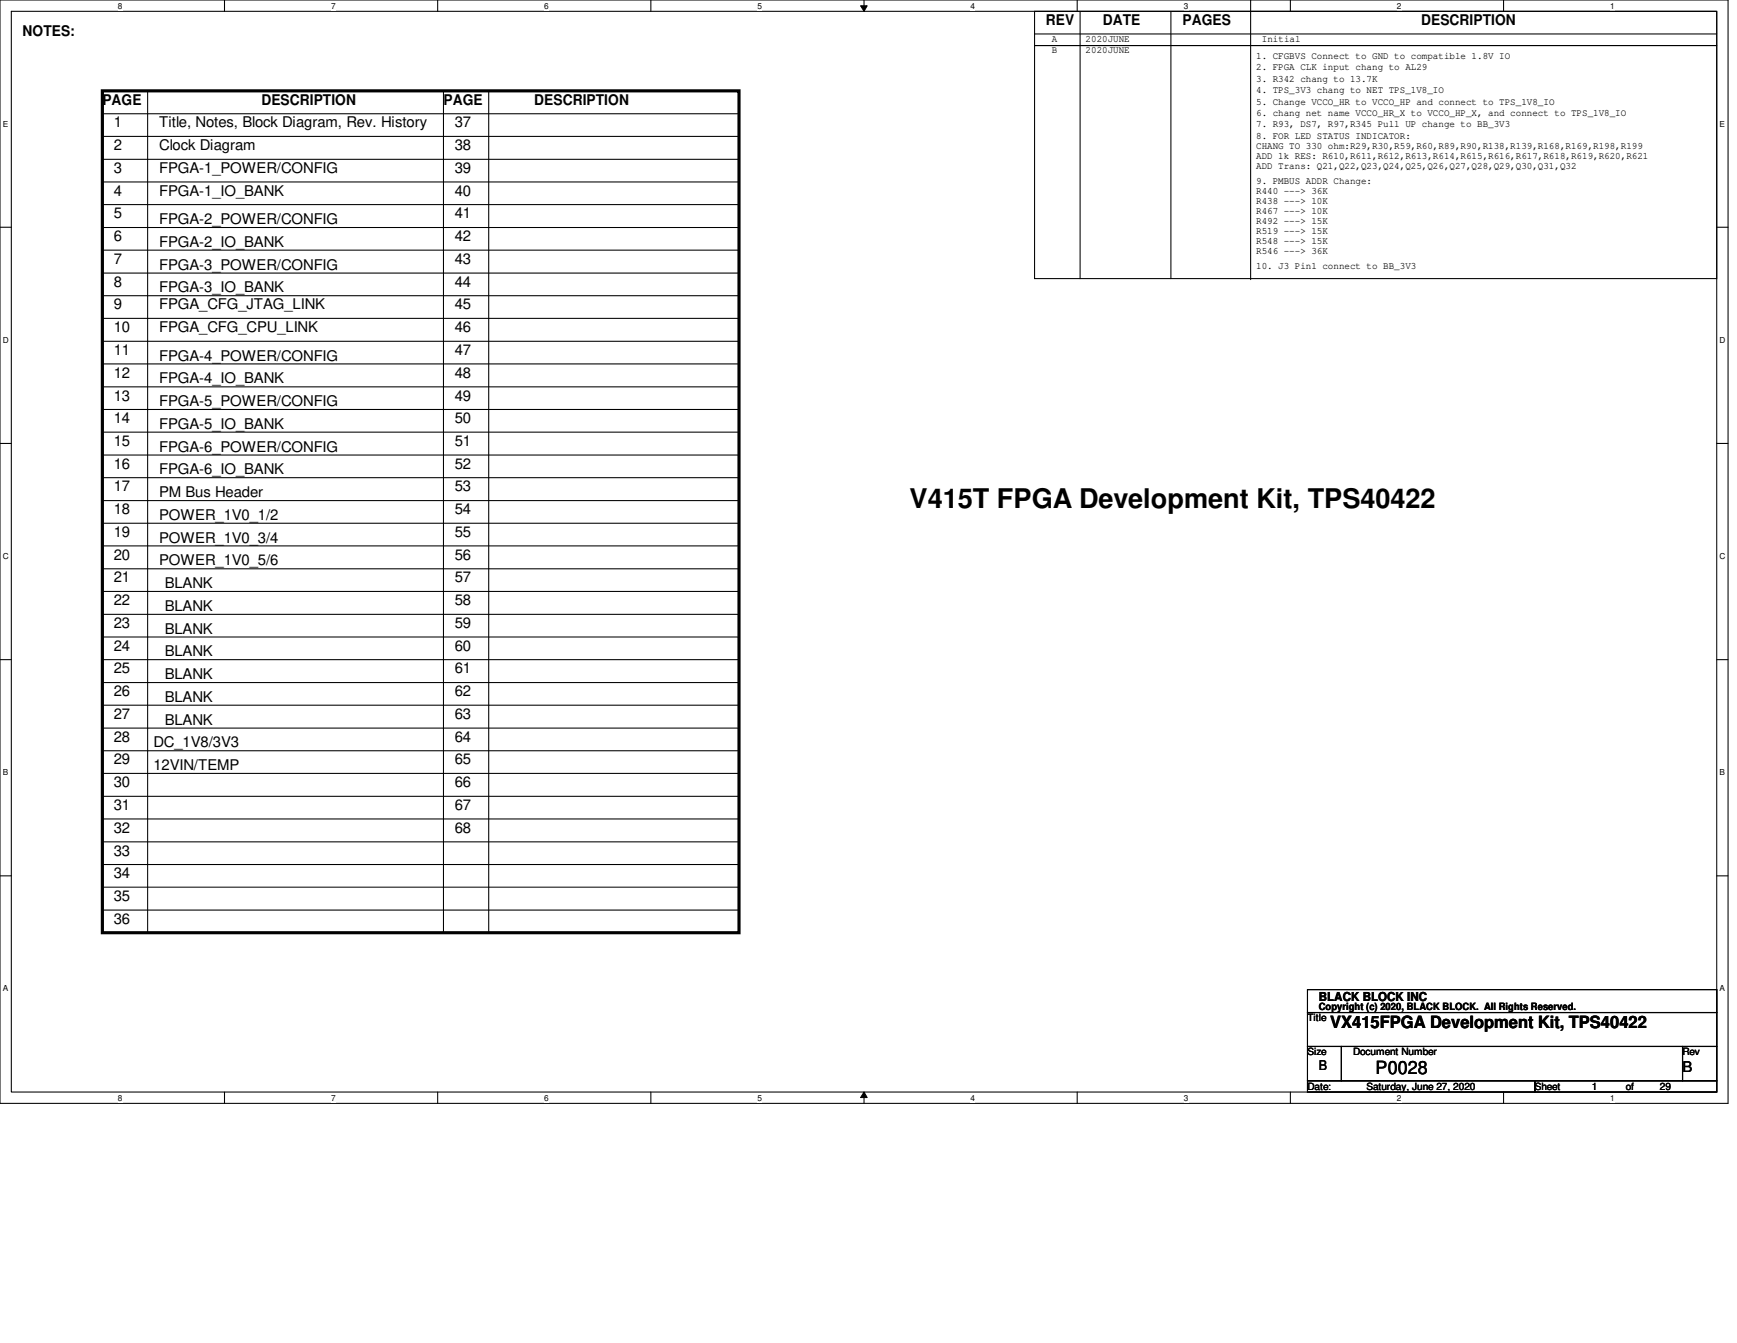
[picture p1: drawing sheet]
<svg xmlns="http://www.w3.org/2000/svg" width="279mm" height="216mm" viewBox="0 0 279 216" stroke-linecap="round" stroke-linejoin="round" font-family="sans-serif">
<defs><g id="words">
<text font-size="4.4" x="146.3" y="81.7">V415T FPGA Development Kit, TPS40422</text>
<text font-size="2.9" x="221.3" y="172.7">P0028</text>
<text font-size="2.7" x="214" y="165.3">VX415FPGA Development Kit, TPS40422</text>
<g font-size="2.4">
<text x="3.6" y="5.8">NOTES:</text>
<text x="168.2" y="4">REV</text>
<text x="177.4" y="4">DATE</text>
<text x="190.2" y="4">PAGES</text>
<text x="228.6" y="4">DESCRIPTION</text>
<text x="16.5" y="16.8">PAGE</text>
<text x="42" y="16.8">DESCRIPTION</text>
<text x="71.3" y="16.8">PAGE</text>
<text x="85.9" y="16.8">DESCRIPTION</text>
<text x="18.3" y="20.5">1</text>
<text x="25.6" y="20.5">Title, Notes, Block Diagram, Rev. History</text>
<text x="73.2" y="20.5">37</text>
<text x="18.3" y="24.1">2</text>
<text x="18.3" y="27.8">3</text>
<text x="25.6" y="24.1">Clock Diagram</text>
<text x="25.6" y="27.8">FPGA-1_POWER/CONFIG</text>
<text x="73.2" y="24.1">38</text>
<text x="73.2" y="27.8">39</text>
<text x="18.3" y="35.1">5</text>
<text x="18.3" y="31.5">4</text>
<text x="25.6" y="31.5">FPGA-1_IO_BANK</text>
<text x="73.2" y="31.5">40</text>
<text x="73.2" y="35.1">41</text>
<text x="18.3" y="38.8">6</text>
<text x="25.6" y="39.7">FPGA-2_IO_BANK</text>
<text x="25.6" y="36">FPGA-2_POWER/CONFIG</text>
<text x="73.2" y="38.8">42</text>
<text x="18.3" y="42.4">7</text>
<text x="18.3" y="46.1">8</text>
<text x="25.6" y="43.3">FPGA-3_POWER/CONFIG</text>
<text x="25.6" y="47">FPGA-3_IO_BANK</text>
<text x="73.2" y="42.4">43</text>
<text x="73.2" y="46.1">44</text>
<text x="18.3" y="49.7">9</text>
<text x="18.3" y="53.4">10</text>
<text x="25.6" y="53.4">FPGA_CFG_CPU_LINK</text>
<text x="25.6" y="49.7">FPGA_CFG_JTAG_LINK</text>
<text x="73.2" y="49.7">45</text>
<text x="73.2" y="53.4">46</text>
<text x="18.3" y="57.1">11</text>
<text x="25.6" y="58">FPGA-4_POWER/CONFIG</text>
<text x="73.2" y="57.1">47</text>
<text x="18.3" y="60.7">12</text>
<text x="18.3" y="64.4">13</text>
<text x="25.6" y="61.6">FPGA-4_IO_BANK</text>
<text x="25.6" y="65.3">FPGA-5_POWER/CONFIG</text>
<text x="73.2" y="60.7">48</text>
<text x="73.2" y="64.4">49</text>
<text x="18.3" y="68">14</text>
<text x="18.3" y="71.7">15</text>
<text x="25.6" y="69">FPGA-5_IO_BANK</text>
<text x="73.2" y="68">50</text>
<text x="73.2" y="71.7">51</text>
<text x="18.3" y="75.4">16</text>
<text x="25.6" y="76.2">FPGA-6_IO_BANK</text>
<text x="25.6" y="72.6">FPGA-6_POWER/CONFIG</text>
<text x="73.2" y="75.4">52</text>
<text x="18.3" y="82.7">18</text>
<text x="18.3" y="79">17</text>
<text x="25.6" y="79.9">PM Bus Header</text>
<text x="25.6" y="83.6">POWER_1V0_1/2</text>
<text x="73.2" y="79">53</text>
<text x="73.2" y="82.7">54</text>
<text x="18.3" y="90">20</text>
<text x="18.3" y="86.3">19</text>
<text x="25.6" y="87.2">POWER_1V0_3/4</text>
<text x="73.2" y="86.3">55</text>
<text x="73.2" y="90">56</text>
<text x="18.3" y="93.6">21</text>
<text x="25.6" y="90.9">POWER_1V0_5/6</text>
<text x="26.5" y="94.5">BLANK</text>
<text x="73.2" y="93.6">57</text>
<text x="18.3" y="97.3">22</text>
<text x="18.3" y="101">23</text>
<text x="26.5" y="98.2">BLANK</text>
<text x="26.5" y="101.9">BLANK</text>
<text x="73.2" y="101">59</text>
<text x="73.2" y="97.3">58</text>
<text x="18.3" y="104.6">24</text>
<text x="26.5" y="105.5">BLANK</text>
<text x="73.2" y="104.6">60</text>
<text x="18.3" y="111.9">26</text>
<text x="18.3" y="108.2">25</text>
<text x="26.5" y="109.2">BLANK</text>
<text x="26.5" y="112.8">BLANK</text>
<text x="73.2" y="108.2">61</text>
<text x="73.2" y="111.9">62</text>
<text x="18.3" y="119.3">28</text>
<text x="18.3" y="115.6">27</text>
<text x="26.5" y="116.5">BLANK</text>
<text x="73.2" y="115.6">63</text>
<text x="73.2" y="119.3">64</text>
<text x="18.3" y="122.9">29</text>
<text x="24.7" y="120.1">DC_1V8/3V3</text>
<text x="24.7" y="123.8">12VIN/TEMP</text>
<text x="73.2" y="122.9">65</text>
<text x="18.3" y="130.2">31</text>
<text x="18.3" y="126.5">30</text>
<text x="73.2" y="126.5">66</text>
<text x="73.2" y="130.2">67</text>
<text x="18.3" y="133.9">32</text>
<text x="18.3" y="137.5">33</text>
<text x="73.2" y="133.9">68</text>
<text x="18.3" y="141.2">34</text>
<text x="18.3" y="148.5">36</text>
<text x="18.3" y="144.8">35</text>
<text x="270.6" y="172.3">B</text>
</g>
<text font-size="2.2" x="212.1" y="172">B</text>
<text font-size="2" x="212.1" y="161">BLACK BLOCK INC</text>
<g font-size="1.6">
<text x="169.2" y="6.7">A</text>
<text x="169.2" y="8.6">B</text>
<text x="174.6" y="8.6">2020JUNE</text>
<text x="174.6" y="6.7">2020JUNE</text>
<text x="202.1" y="9.5">1. CFGBVS Connect to GND to compatible 1.8V IO</text>
<text x="202.1" y="11.3">2. FPGA CLK input chang to AL29</text>
<text x="203" y="6.7">Initial</text>
<text x="202.1" y="13.2">3. R342 chang to 13.7K</text>
<text x="202.1" y="15">4. TPS_3V3 chang to NET TPS_1V8_IO</text>
<text x="202.1" y="16.8">5. Change VCCO_HR to VCCO_HP and connect to TPS_1V8_IO</text>
<text x="202.1" y="18.6">6. chang net name VCCO_HR_X to VCCO_HP_X, and connect to TPS_1V8_IO</text>
<text x="202.1" y="20.4">7. R93, DS7, R97,R345 Pull UP change to BB_3V3</text>
<text x="202.1" y="22.3">8. FOR LED STATUS INDICATOR:</text>
<text x="202.1" y="23.9">CHANG TO 330 ohm:R29,R30,R59,R60,R89,R90,R138,R139,R168,R169,R198,R199</text>
<text x="202.1" y="25.5">ADD 1k RES: R610,R611,R612,R613,R614,R615,R616,R617,R618,R619,R620,R621</text>
<text x="202.1" y="27.1">ADD Trans: Q21,Q22,Q23,Q24,Q25,Q26,Q27,Q28,Q29,Q30,Q31,Q32</text>
<text x="202.1" y="29.6">9. PMBUS ADDR Change:</text>
<text x="202.1" y="31.2">R440 ---&gt; 36K</text>
<text x="202.1" y="32.8">R438 ---&gt; 10K</text>
<text x="202.1" y="34.4">R467 ---&gt; 10K</text>
<text x="202.1" y="36">R492 ---&gt; 15K</text>
<text x="202.1" y="37.6">R519 ---&gt; 15K</text>
<text x="202.1" y="39.2">R548 ---&gt; 15K</text>
<text x="202.1" y="40.9">R546 ---&gt; 36K</text>
<text x="202.1" y="43.3">10. J3 Pin1 connect to BB_3V3</text>
<text x="210.3" y="164.2">Title</text>
<text x="212.1" y="162.4">Copyright (c) 2020, BLACK BLOCK. All Rights Reserved.</text>
<text x="210.3" y="169.7">Size</text>
<text x="217.6" y="169.7">Document Number</text>
<text x="270.6" y="169.7">Rev</text>
<text x="210.3" y="175.2">Date:</text>
<text x="219.8" y="175.2">Saturday, June 27, 2020</text>
<text x="246.9" y="175.2">Sheet</text>
<text x="256" y="175.2">1</text>
<text x="261.5" y="175.2">of</text>
<text x="267" y="175.2">29</text>
</g>
<g font-size="1.3">
<text x="19" y="1.4">8</text>
<text x="53.3" y="1.4">7</text>
<text x="87.5" y="1.4">6</text>
<text x="121.8" y="1.4">5</text>
<text x="156.1" y="1.4">4</text>
<text x="190.4" y="1.4">3</text>
<text x="224.7" y="1.4">2</text>
<text x="259" y="1.4">1</text>
<text x=".5" y="20.4">E</text>
<text x="276.6" y="20.4">E</text>
<text x=".5" y="55.1">D</text>
<text x="276.6" y="55.1">D</text>
<text x=".5" y="89.8">C</text>
<text x="276.6" y="89.8">C</text>
<text x=".5" y="124.6">B</text>
<text x="276.6" y="124.6">B</text>
<text x=".5" y="159.3">A</text>
<text x="276.6" y="159.3">A</text>
<text x="19" y="177">8</text>
<text x="53.3" y="177">7</text>
<text x="87.5" y="177">6</text>
<text x="121.8" y="177">5</text>
<text x="156.1" y="177">4</text>
<text x="190.4" y="177">3</text>
<text x="224.7" y="177">2</text>
<text x="259" y="177">1</text>
</g>
</g></defs>
<path d="M0 0h278v177.4h-278zM1.8 1.8h274.3v173.8h-274.3z" fill="none" stroke="#000" stroke-width=".17"/>
<g fill="#fff">
<path d="M19 .2h.7v1.5h-.7z"/>
<path d="M19 175.8h.7v1.4h-.7z"/>
</g>
<path d="M36.1 0v1.8M36.1 175.6v1.8" fill="none" stroke="#000" stroke-width=".17"/>
<g fill="#fff">
<path d="M53.3 .2h.7v1.5h-.7z"/>
<path d="M53.3 175.8h.7v1.4h-.7z"/>
</g>
<path d="M70.4 0v1.8M70.4 175.6v1.8" fill="none" stroke="#000" stroke-width=".17"/>
<g fill="#fff">
<path d="M87.5 .2h.8v1.5h-.8z"/>
<path d="M87.5 175.8h.8v1.4h-.8z"/>
</g>
<path d="M104.7 0v1.8M104.7 175.6v1.8" fill="none" stroke="#000" stroke-width=".17"/>
<g fill="#fff">
<path d="M121.8 .2h.8v1.5h-.8z"/>
<path d="M121.8 175.8h.8v1.4h-.8z"/>
</g>
<path d="M139 0v1.8M139 175.6v1.8" fill="none" stroke="#000" stroke-width=".17"/>
<path d="M138.4 .9h1.1l-.5 .9zM139 175.6l.5 .8h-1.1z" fill="#000"/>
<path d="M138.4 .9h1.1l-.5 .9zM139 175.6l.5 .8h-1.1z" fill="none" stroke="#000" stroke-width=".16"/>
<g fill="#fff">
<path d="M156.1 .2h.7v1.5h-.7z"/>
<path d="M156.1 175.8h.7v1.4h-.7z"/>
</g>
<path d="M173.3 0v1.8M173.3 175.6v1.8" fill="none" stroke="#000" stroke-width=".17"/>
<g fill="#fff">
<path d="M190.4 .2h.7v1.5h-.7z"/>
<path d="M190.4 175.8h.7v1.4h-.7z"/>
</g>
<path d="M207.6 0v1.8M207.6 175.6v1.8" fill="none" stroke="#000" stroke-width=".17"/>
<g fill="#fff">
<path d="M224.7 .2h.7v1.5h-.7z"/>
<path d="M224.7 175.8h.7v1.4h-.7z"/>
</g>
<path d="M241.9 0v1.8M241.9 175.6v1.8" fill="none" stroke="#000" stroke-width=".17"/>
<g fill="#fff">
<path d="M259 .2h.7v1.5h-.7z"/>
<path d="M259 175.8h.7v1.4h-.7z"/>
<path d="M.5 19.2h.8v1.5h-.8z"/>
<path d="M276.6 19.2h.9v1.5h-.9z"/>
<path d="M.5 53.9h.9v1.5h-.9z"/>
<path d="M276.6 53.9h.9v1.5h-.9z"/>
</g>
<path d="M0 36.5h1.8M276.1 36.5h1.9" fill="none" stroke="#000" stroke-width=".17"/>
<g fill="#fff">
<path d="M.5 88.6h.9v1.5h-.9z"/>
<path d="M276.6 88.6h.9v1.5h-.9z"/>
</g>
<path d="M0 71.3h1.8M276.1 71.3h1.9" fill="none" stroke="#000" stroke-width=".17"/>
<g fill="#fff">
<path d="M.5 123.4h.8v1.5h-.8z"/>
<path d="M276.6 123.4h.9v1.5h-.9z"/>
</g>
<path d="M0 106h1.8M276.1 106h1.9" fill="none" stroke="#000" stroke-width=".17"/>
<g fill="#fff">
<path d="M.5 158.2h.8v1.4h-.8z"/>
<path d="M276.6 158.2h.9v1.4h-.9z"/>
</g>
<g fill="none" stroke="#000" stroke-width=".17">
<path d="M16.5 18.3h102.4M16.5 14.6v107.9M23.7 14.6v135.3M71.3 14.6v135.3M78.6 14.6v135.3M166.4 1.8h109.7v43h-109.7zM166.4 5.5h109.7M166.4 7.3h109.7M173.7 1.8v43M188.3 1.8v43M201.2 0v44.8M16.5 21.9h102.4"/>
<path d="M16.5 25.6h102.4M16.5 29.3h102.4M16.5 32.9h102.4M16.5 36.6h102.4M16.5 40.2h102.4M16.5 43.9h102.4M16.5 47.5h102.4M16.5 51.2h102.4M16.5 54.9h102.4M16.5 58.5h102.4M201.2 44.8h.1M16.5 62.2h102.4"/>
<path d="M16.5 65.8h102.4M16.5 69.5h102.4M16.5 73.2h102.4M16.5 76.8h102.4M16.5 80.5h102.4M16.5 84.1h102.4M16.5 87.8h102.4M16.5 91.4h102.4M16.5 95.1h102.4M16.5 98.8h102.4M16.5 102.4h102.4M16.5 106h102.4"/>
<path d="M16.5 109.7h102.4M16.5 113.4h102.4M16.5 117.1h102.4M16.5 120.7h102.4M16.5 124.3h102.4M16.5 128h102.4M16.5 131.7h102.4M16.5 135.3h102.4M16.5 139h102.4M0 140.8h1.8M16.5 146.3h102.4M16.5 142.6h102.4"/>
<path d="M210.3 159.1h65.8v3.7h-65.8zM276.1 140.8h1.9M210.3 162.8h65.8v5.4h-65.8zM210.3 168.2h5.5v5.5h-5.5zM210.3 173.7h36.6v1.9h-36.6zM215.8 168.2h54.8v5.5h-54.8zM246.9 173.7h29.2v1.9h-29.2zM270.6 168.2h5.5v5.5h-5.5z"/>
</g>
<path d="M16.5 14.6h102.4v135.3h-102.4z" fill="none" stroke="#000" stroke-width=".51"/>
<use href="#words"/>
</svg>
